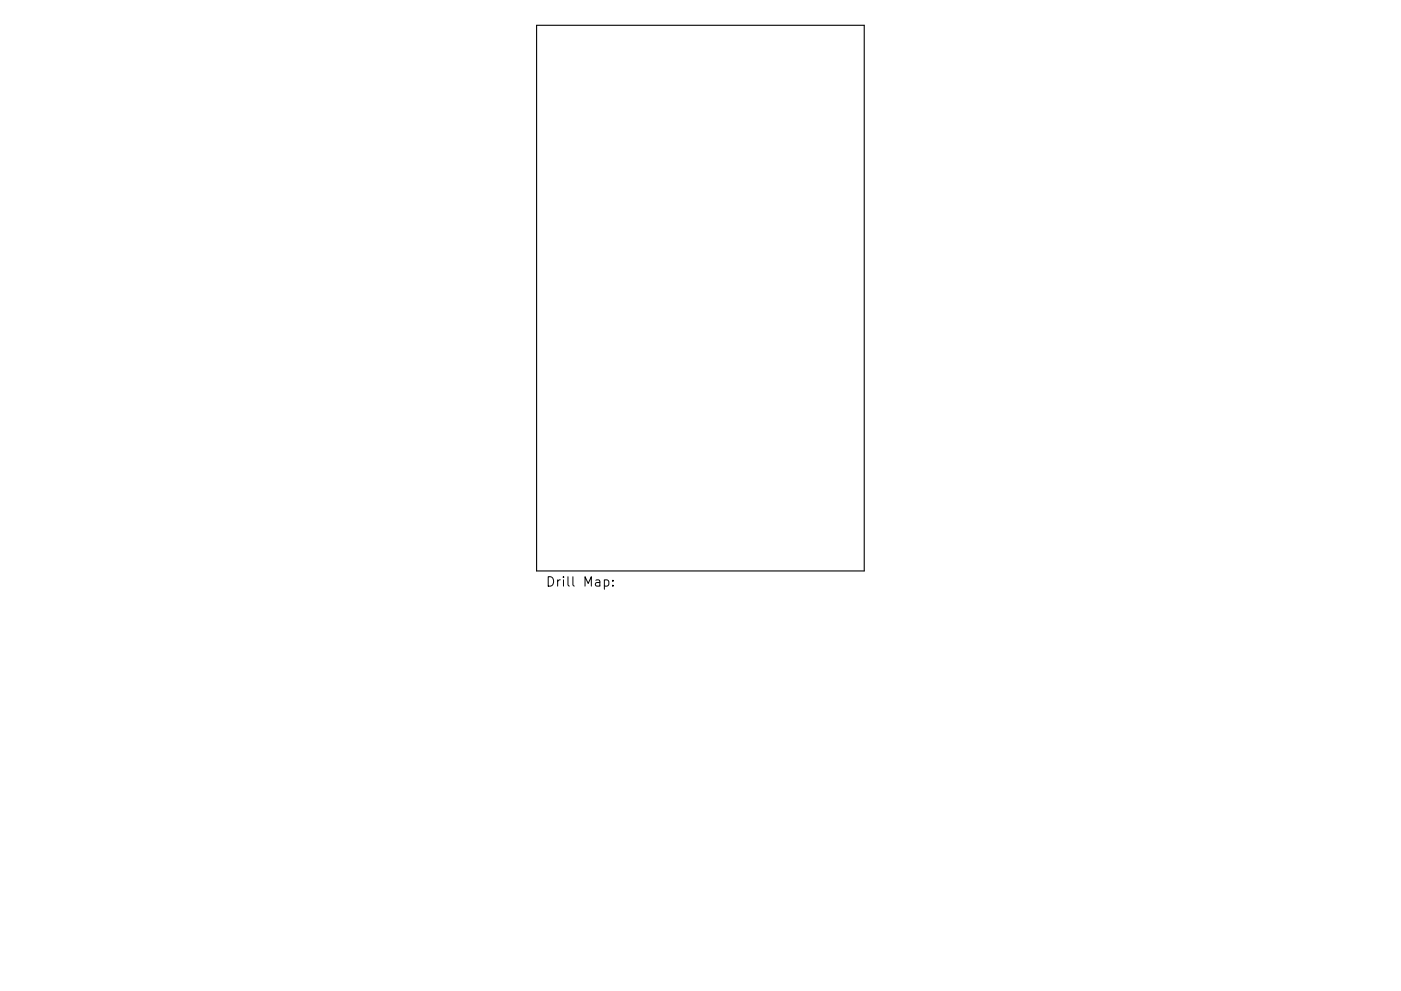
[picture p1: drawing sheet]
<svg xmlns="http://www.w3.org/2000/svg" width="297mm" height="210mm" viewBox="0 0 297 210" stroke-linecap="round" stroke-linejoin="round" font-family="sans-serif">
<defs><g id="words">
<g font-size="2.8">
<text x="115.7" y="125.1">Drill</text>
<text x="123.7" y="125.1">Map:</text>
</g>
</g></defs>
<path d="M113.8 5.4h69.4v115.7h-69.4z" fill="none" stroke="#000" stroke-width=".23"/>
<path d="M121.5 122.4v1.7l.3 .3" fill="none" stroke="#000" stroke-width=".21"/>
<use href="#words"/>
</svg>
